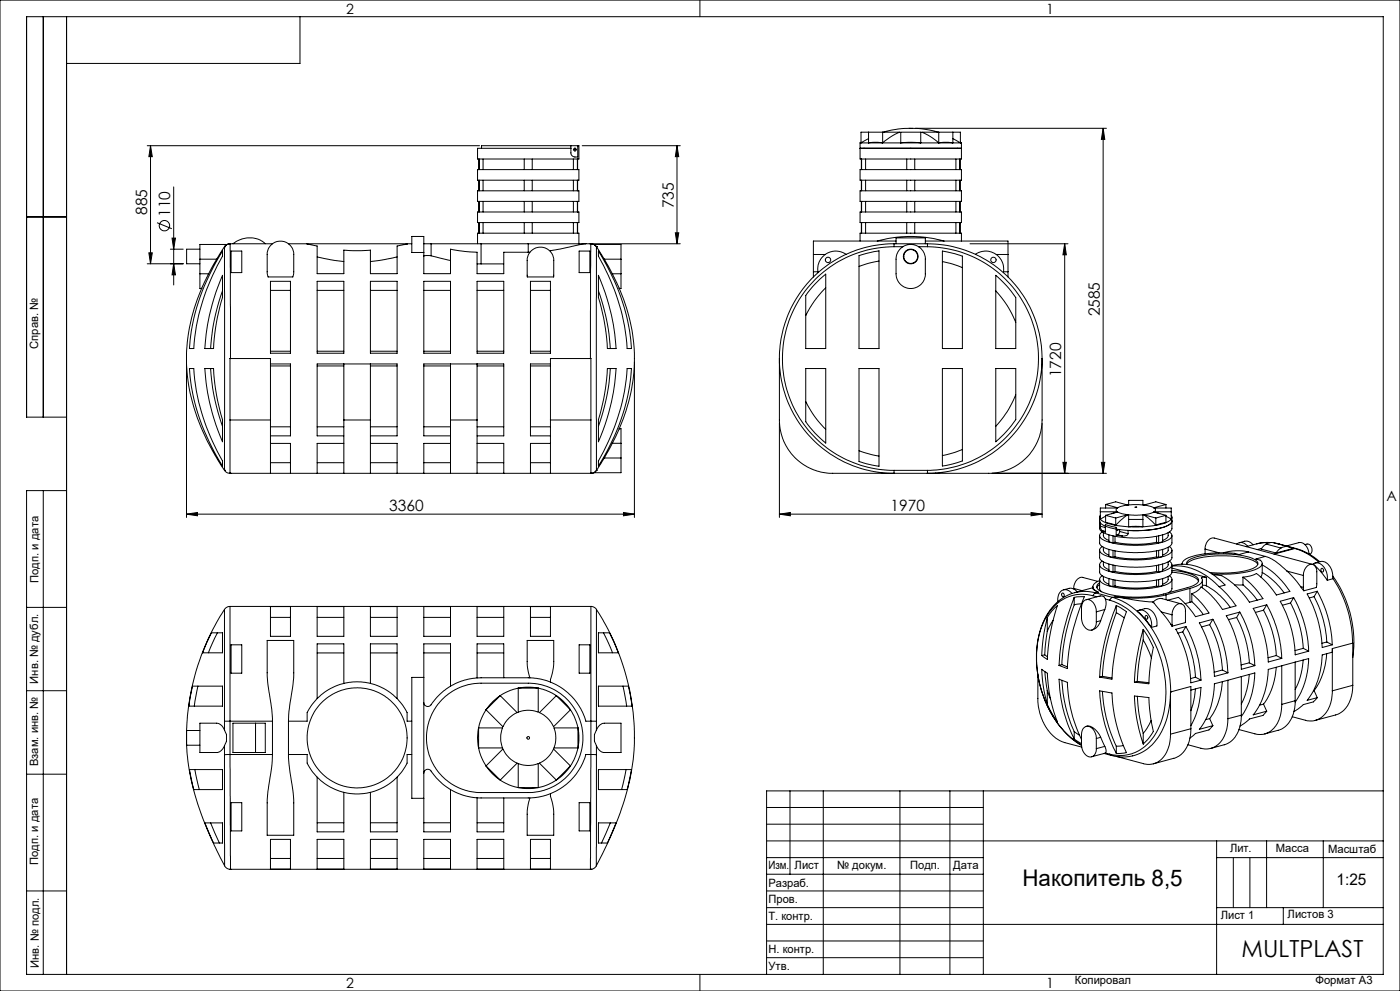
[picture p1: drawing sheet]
<svg xmlns="http://www.w3.org/2000/svg" width="420mm" height="297mm" viewBox="0 0 420 297" stroke-linecap="round" stroke-linejoin="round" font-family="sans-serif">
<defs><g id="words">
<text font-size="7.1" x="372.5" y="286.7">MULTPLAST</text>
<text font-size="6.9" x="306.7" y="265.6">Накопитель 8,5</text>
<text font-size="4.8" x="401" y="265.3">1:25</text>
<g font-size="4.7">
<text x="44.2" y="64.4" transform="rotate(-90 44.2 64.4)">885</text>
<text x="51.1" y="65.1" transform="rotate(-90 51.1 65.1)">110</text>
<text x="202.1" y="62.4" transform="rotate(-90 202.1 62.4)">735</text>
<text x="329.9" y="94.8" transform="rotate(-90 329.9 94.8)">2585</text>
<text x="318.4" y="113.1" transform="rotate(-90 318.4 113.1)">1720</text>
<text x="116.8" y="153.1">3360</text>
<text x="267.2" y="153.1">1970</text>
</g>
<g font-size="4.2">
<text x="103.8" y="4.2">2</text>
<text x="313.8" y="4.2">1</text>
<text x="415.9" y="150.2">A</text>
<text x="103.8" y="296.2">2</text>
<text x="313.8" y="296.2">1</text>
</g>
<g font-size="3.4">
<text x="11.5" y="104.5" transform="rotate(-90 11.5 104.5)">Справ. №</text>
<text x="11.6" y="174.7" transform="rotate(-90 11.6 174.7)">Подп. и дата</text>
<text x="11.4" y="204.9" transform="rotate(-90 11.4 204.9)">Инв. № дубл.</text>
<text x="11.4" y="229.6" transform="rotate(-90 11.4 229.6)">Взам. инв. №</text>
<text x="369" y="255.5">Лит.</text>
<text x="382.8" y="255.5">Масса</text>
<text x="398.4" y="255.6">Масштаб</text>
<text x="11.4" y="259.2" transform="rotate(-90 11.4 259.2)">Подп. и дата</text>
<text x="230.5" y="260.5">Изм.</text>
<text x="238.4" y="260.4">Лист</text>
<text x="251.1" y="260.4">№ докум.</text>
<text x="273" y="260.4">Подп.</text>
<text x="286" y="260.4">Дата</text>
<text x="230.5" y="265.7">Разраб.</text>
<text x="230.5" y="275.7">Т. контр.</text>
<text x="230.6" y="270.7">Пров.</text>
<text x="366.2" y="275.3">Лист 1</text>
<text x="386.3" y="275.2">Листов 3</text>
<text x="230.6" y="285.7">Н. контр.</text>
<text x="11.6" y="290" transform="rotate(-90 11.6 290)">Инв. № подл.</text>
<text x="230.6" y="290.7">Утв.</text>
<text x="322.5" y="295">Копировал</text>
<text x="394.6" y="295">Формат А3</text>
</g>
</g></defs>
<g fill="none" stroke="#000" stroke-width=".3">
<path d="M0 0h420v297h-420zM13 5v120M20 5v287M90 5v14h-70M210 0v5M260.6 39.6v3.2M264.8 39.6v3.2M264.9 39.6a30 30 0 0 1 16.6 0M274.6 38.4h57.3M281.6 39.6v3.2M285.9 39.6v3.2M330.9 38.4v103.4"/>
<path d="M330.9 38.4l.5 3.4h-1zM44.2 43.7h99.7M45.2 43.7l.5 3.3h-1zM45.2 43.7v35.4M52.1 56v29.4M143.3 50.8h30.4v3.2h-30.4zM143.3 57.2h30.4v3.2h-30.4zM143.7 47.7v3.1M143.7 54v3.2M144.9 47.7v3.1M144.9 54v3.2M157.3 47.7v3.1"/>
<path d="M157.3 54v3.2M159.7 47.7v3.1M159.7 54v3.2M171.3 43.7v2.1a1.53 1.53 0 0 0 2 1.3v-3.4M171.3 43.7h-26.8v.7M171.3 43.7h2M172 47.7v3.1M172 54v3.2M172.4 44.8h.2M172.5 44.7v.2M173.2 47.7v3.1M173.2 54v3.2"/>
<path d="M173.3 43.7h.4v4h-30.4v-3.3h28M174.7 43.7h29.4M203.1 43.7v29.4M203.1 43.7l.5 3.3h-1zM258 50.8h30.4v3.2h-30.4zM258 44.4h30.4M258 42.8v4.9h30.4v-4.9M258 57.2h30.4v3.2h-30.4zM258 42.8h.3M258.3 42.6l-.3 .2M258.3 42.8h2.3M258.3 42.8v-3.2h11.6a18.7 18.7 0 0 0-5.1 3.2"/>
<path d="M258.4 47.7v3.1M258.4 54v3.2M258.5 47.7v3.1M258.5 54v3.2M259.2 44.4h.1M259.7 47.7v3.1M259.7 54v3.2M260.6 42.8h4.2M260.6 41.6l-2.3 1.2M260.6 42.8l1.4-.2 2.8 .2M264.8 42.8h5.4M270.2 42.8h6"/>
<path d="M270.2 42.8l2.6-.2 3.4 .2M270.2 42.8v-3.2h6v3.2M272 47.7v3.1M272 54v3.2M274.4 47.7v3.1M274.4 54v3.2M276.2 42.8h5.4M281.6 42.8h4.3M281.6 42.8a17.4 17.4 0 0 0-5.1-3.2h11.6v3.2M281.6 42.8l1.4-.2 2.9 .2M285.9 42.8h2.2M285.9 41.6l2.2 1.2"/>
<path d="M286.8 47.7v3.1M286.8 54v3.2M287.2 44.4h.1M288 47.7v3.1M288 54v3.2M288.1 42.6l.3 .2M288.1 42.8h.3M8 65h12M44.2 79.1h10.8M44.7 75.8h1l-.5 3.3zM47.1 66.7l4.4 1.8M51.1 74.7h3.9"/>
<path d="M51.6 71.4h1l-.5 3.3zM52.1 79.1l.5 3.3h-1zM60 74.7h-4v4.4h4M60 77.7h5M60 77.7v4.4M65 77.7l-2.4 4.4M66.7 75.2v1.6a63.6 63.6 0 0 0-8.6 27.7h-1.3a62.1 62.1 0 0 1 9.9-29.3zM67.3 73.9v67.1M67.3 73.9h.1M67.3 73.9l-2.3 3.8M67.9 73.4l-7.9-.1v4.4M69 73.1l-1 .2-.7 .6"/>
<path d="M69 73.1h12.7M69 73.1a2 2 0 0 0-1.7 .8M69 73.1l.1 34.4M69.3 75.2h3.2v6.5h-3.2zM69.9 73.1a7.5 7.5 0 0 1 9.7 0M81.4 73.3a4 4 0 0 1 4.3-.7 4 4 0 0 1 2.4 3.7v5.6l-.3 1.1h-7.4l-.2-1.1v-6.1l.5-1.6zM86.5 73.1h5.6M92.1 73.1l3 .6v8.3h8.1v-7l2.7 .1 5.2-.1v7h8v-8.3l3-.6M92.1 73.1h30M95.1 77l8.1 1.4M119.1 77l-8 1.4M122.1 73.1h1.4"/>
<path d="M123.5 70.9h3.6v4.8h-3.6zM127.1 73.1h2.2M129.3 76.7l5.8 1.4M129.3 76.7l-2.2 .1M129.3 73.1h15M129.3 73.1v3.6M143.1 79.1h1.2M143.3 73.1v-3.2h30.4v3.2M143.3 63.5h30.4v3.2h-30.4zM143.7 60.4v3.1M143.7 66.7v3.2M144.3 73.1h14.2"/>
<path d="M144.3 79.1h6.8M144.3 73.1v6M144.9 60.4v3.1M144.9 66.7v3.2M157.3 60.4v3.1M157.3 66.7v3.2M158.5 73.1h17.3M158.5 73.1v2.5M159 75.6h-7.9v6.4h-8v-6.4l-3.8-.3-4.2-.6v7.3h-8v-6.3M159.4 75.1a4 4 0 0 1 4.3-.7 4 4 0 0 1 2.4 3.7v4.9h-7.9v-5.4l.5-1.6zM159.7 60.4v3.1M159.7 66.7v3.2"/>
<path d="M172 60.4v3.1M172 66.7v3.2M173.2 60.4v3.1M173.2 66.7v3.2M173.7 75.2h3.3v6.5h-3.3zM175.8 73.1l-10.7 2v.3M175.8 73.1h28.3M177.3 73.1a2.05 2.05 0 0 1 1.6 .8M177.3 73.1l1 .2 .6 .6M177.3 73.1l-.2 34.4M178.3 73.4l8-.1v4.4M178.9 73.9v67.1"/>
<path d="M178.9 73.9l2.4 3.8M178.9 73.9h.1M179.5 75.2a62.1 62.1 0 0 1 9.9 29.3h-1.3a63.6 63.6 0 0 0-8.6-27.7zM181.3 77.7l2.4 4.4M181.3 77.7h5M186.3 77.7v4.4M202.6 69.8h1l-.5 3.3zM244 76.3v5.2M244 76.3h3.6M253.8 76.2a5.4 5.4 0 0 0-6-.1 5.4 5.4 0 0 0-2.4 5.6M257.7 76.6l6-1.4v29.3h-6zM258 72.2v-2.3h30.4v2.3"/>
<path d="M258 63.5h30.4v3.2h-30.4zM258.4 60.4v3.1M258.4 66.7v3.2M258.5 60.4v3.1M258.5 66.7v3.2M259.7 60.4v3.1M259.7 66.7v3.2M263.2 72.2a37.3 37.3 0 0 1 20 0M263.7 78.2l-3 .7-3 1M268.2 73.9a33.5 33.5 0 0 0-33.5 33.6 33.5 33.5 0 0 0 33.5 33.5M268.2 73.1a34.4 34.4 0 0 0-34.4 34.4M268.2 73.1v.8"/>
<path d="M268.2 73.1h10M268.2 73.9h2.7M268.8 73.1v-1.8h8.8v1.8M268.8 72.2h-24.8v4.1M270 74.7a4.4 4.4 0 0 1 4.8-1.1 4.4 4.4 0 0 1 2.8 4.1v4.4a4.4 4.4 0 0 1-4.4 4.4 4.4 4.4 0 0 1-4.4-4.4l.1-5.4zM272 60.4v3.1M272 66.7v3.2M274.4 60.4v3.1M274.4 66.7v3.2M275.6 73.9h2.6M277.6 72.2h24.8v4.1M278.2 73.1a34.4 34.4 0 0 1 34.4 34.4"/>
<path d="M278.2 73.1v.8M278.2 73.9a33.5 33.5 0 0 1 33.3 33.6 33.5 33.5 0 0 1-33.3 33.5M282.7 78.4l3.1 .7 2.9 1.1M282.7 75.2l6 1.6v27.7h-6zM286.8 60.4v3.1M286.8 66.7v3.2M288 60.4v3.1M288 66.7v3.2M291 73.1h29.4M292.6 76.2a5.4 5.4 0 0 1 6.1-.1 5.4 5.4 0 0 1 2.3 5.6M298.9 76.3h3.5M302.4 76.3v5.2"/>
<path d="M319.4 73.1v68.7M319.4 73.1l.5 3.3h-1zM60 82.1v4.4h.5l2.1-4.4M60 82.1h2.6M60.5 86.4a51.4 51.4 0 0 0 1.4 45.1l2.7 5 2.7 4.5M66.7 82.5v2.3a20.9 20.9 0 0 1-1.2 8.9l-1 6.1-.4 4.7h-2.6a63.2 63.2 0 0 1 5.2-22zM66.7 87.2a61.2 61.2 0 0 0-3.5 17.3M81.1 84.3h6v21.6h-6zM81.1 87h6M95.1 84.3h8.1v21.6h-8.1zM95.1 87h8.1M111.1 84.3h8v21.6h-8z"/>
<path d="M111.1 87h8M127.1 84.3h8v21.6h-8zM127.1 87h8M143.1 84.3h8v21.6h-8zM143.1 87h8M159.1 84.3h6v21.6h-6zM159.1 87h6M179.5 82.5a63.2 63.2 0 0 1 5.3 22h-2.6a61.7 61.7 0 0 0-2.7-15.3zM179.5 87.2a61.2 61.2 0 0 1 3.6 17.3M183.7 82.1l2.1 4.4h.5v-4.4M183.7 82.1h2.6M185.7 86.4a50.7 50.7 0 0 1 0 42.1"/>
<path d="M244 81.5v1.5M244 81.5h1.4M244.5 85.1l3.2-2.9v22.3h-6v-16zM247.7 86.3a30.2 30.2 0 0 0-6 8.3M298.7 82.5a32.2 32.2 0 0 1 6 6.7v15.3h-6zM298.7 87.2l.6 .6a29.2 29.2 0 0 1 5.4 8.8M301.1 81.5h1.3M302.4 81.5v1.5M56 108.5v46.6M56.8 110.5h1.3a63.6 63.6 0 0 0 8.6 27.6v1.6a61.8 61.8 0 0 1-9.9-29.2zM61.5 110.5h2.6a61.6 61.6 0 0 0 2.6 15.3v6.6a63.2 63.2 0 0 1-5.2-21.9zM63.2 110.5a61.1 61.1 0 0 0 3.5 17.3"/>
<path d="M81.1 109.1h6v21.5h-6M81.1 109.7h6M81.1 105.3h6M95.1 109.7h8.1M95.1 105.3h8.1M103.2 109.1v16.8M111.1 109.7h8M111.1 105.3h8M111.1 109.1v16.8M127.1 109.7h8M127.1 105.3h8M135.1 109.1v16.8"/>
<path d="M143.1 109.7h8M143.1 105.3h8M143.1 109.1v16.8M159.1 109.7h6M159.1 105.3h6M165.1 109.1h-6v21.5h6M182.2 110.5h2.6a63.2 63.2 0 0 1-5.3 21.9v-2.3a20.9 20.9 0 0 1 1.2-8.9l.9-4.6zM183.1 110.5a61.1 61.1 0 0 1-3.6 17.3M188.1 110.5h1.3a61.8 61.8 0 0 1-9.9 29.2v-1.6a63.6 63.6 0 0 0 8.6-27.6zM190.3 108.5v46.6M233.8 107.5a34.4 34.4 0 0 0 34.4 34.3M233.8 107.5v18.4a16 16 0 0 0 16 15.9h18.4"/>
<path d="M241.7 110.5h6v22.3a31 31 0 0 1-6-6.4zM257.7 110.5h6v29.2l-6-1.4zM282.7 110.5h6v27.6l-2.9 1-3.1 .6zM298.7 110.5h6v15.3a33.3 33.3 0 0 1-6 6.6zM304.7 118.3l-.4 .9a28.7 28.7 0 0 1-5.6 8.6M312.6 107.5a34.3 34.3 0 0 1-34.4 34.3M312.6 107.5h.1M312.6 107.5v18.4a16 16 0 0 1-16 15.9h-18.4M20 125h-12v-120h407v287h-407v-145h12M69 125.9v15.9M69 125.9v-18.4h12.1v18.4M69 125.9h12.1"/>
<path d="M81.1 125.9v15.9M81.1 132.9h6v8.9M81.1 127.9h6M81.1 138.7h6M95.1 127.9h8.1M95.1 138.7h8.1M103.2 132.9h-8.1v8.9M103.2 130.6h-8.1v-21.5h24v21.5h-8M103.2 125.9v15.9M103.2 125.9h7.9M111.1 132.9h8v8.9M111.1 125.9v15.9"/>
<path d="M111.1 127.9h8M111.1 138.7h8M127.1 127.9h8M127.1 138.7h8M135.1 132.9h-8v8.9M135.1 130.6h-8v-21.5h24v21.5h-8M135.1 125.9v15.9M135.1 125.9h8M143.1 132.9h8v8.9M143.1 125.9v15.9M143.1 127.9h8M143.1 138.7h8"/>
<path d="M159.1 127.9h6M159.1 138.7h6M165.1 125.9v15.9M165.1 132.9h-6v8.9M165.1 125.9v-18.4h12.2v18.4M165.1 125.9h12.2M177.3 125.9v15.9M181.3 137.3l-2.4 3.7M181.3 137.3h5M183.7 132.9l-2.4 4.4M183.7 132.9l2.1-4.4h.5v4.4M183.7 132.9h2.6"/>
<path d="M186.3 137.3v4.4h-8.1l.1-.1M186.3 132.9v4.4M233.8 126.9v28.2M241.7 120.3a28.7 28.7 0 0 0 6 8.4M257.7 135.1l3.7 1.1 2.3 .5M288.7 134.7l-2.2 .9-3.8 .9M312.6 126.9v28.2M318.9 138.6h1l-.5 3.2zM330.4 138.6h1l-.5 3.2zM13 147v145M56 154.1l3.2-.5v1zM56 154.1h134.3"/>
<path d="M67.3 141l.8 .7 .9 .1M67.3 141h.1M69 141.8h108.3M69 141.8h.1M177.3 141.8h.1M178.9 141a1.8 1.8 0 0 1-1.6 .8M178.9 141h.1M178.9 141l-.7 .7-.9 .1M187 153.6l3.3 .5-3.3 .5zM233.8 154.1l3.3-.5v1zM233.8 154.1h78.8M268.2 141h10"/>
<path d="M268.2 141v.8M268.2 141.8h10M278.2 141v.8M297.6 141.8h34.3M309.3 153.6l3.3 .5-3.3 .5zM329.9 155v3.3a3.2 3.2 0 0 0 2.8 2l4.7 .8 5.2 .1 4.2-.4 3.4-1a1.93 1.93 0 0 0 1.4-1.5v-3.3M330.1 155.6l1.6 1M330.1 154.4l-.2 .5 .2 .7M330.1 153.4h5.1M330.1 156.8l-.2-.7a3.8 3.8 0 0 0 3.3 2.1l4.5 .7 4.9 .1 4.2-.5 3.4-1a1.9 1.9 0 0 0 1.4-1.4 3.5 3.5 0 0 1-3.2 2.1l-4.8 .8h-5.2M330.1 157.7l.2 .8 .4 .5M330.1 156.8v.9"/>
<path d="M330.1 156.8h.1M330.1 157.7l1.5 .4M330.7 159l.9 .5v-2.3l3.3 .8v2.4M330.7 159.4a1.25 1.25 0 0 0-.8 1.4 1.25 1.25 0 0 0 1.1 1l1.7 .7 2.6 .6 4.6 .3 5.8-.3 4.1-1a1.8 1.8 0 0 0 1.7-1.9l-.7-.8M330.7 159l.9 .3M331 159.6v.9a2.14 2.14 0 0 0 1.7 1.5M331.7 154.7l-1.6 .9M331.7 156.6l3 .8M331.7 151.2l3.6 1M331.7 151.2l3-.8 3.6 1M331.7 154.4l3 .9M331.7 151.2v1.1"/>
<path d="M331.7 154.4v2.2M334.7 157.4l3.9 .5M334.7 155.3v2.1M335.1 158.6l.1 .4 .3-.3M335.2 153.4l-1.7 .5M335.2 153.4a.59 .59 0 0 1-.4-.6 .59 .59 0 0 1 .4-.5h-5.1v3.3M335.3 152.2l-.4 .1M335.5 158.7h.1M335.9 159.3l-.2 .7-.4 .3M335.9 159.3l2.5 .6M335.9 158.7v.6M338.3 159h.1"/>
<path d="M338.3 151.4h4.8M338.3 154.3l-1.9 1.4-1.7 1.7M338.3 154.3l-1.8-.4-1.2-.4-3.6 .9M338.3 151.4l-1.9 .3-1.1 .5M338.3 154.3l-3.6 1M338.4 159.9l-.4 .6-1.3 .1M338.4 159v.9M338.6 157.9v-3.6h4.3v3.6M338.6 157.9h4.3M338.6 155.7h4.3M338.6 151.3v-1.3h4.3v1.3M340.5 152h.5z"/>
<path d="M343.1 151.4l2 .3 1 .5M343.1 154.3l1.8-.4 1.2-.4 3.7 .9M343.1 154.3l1.4 .9 2.2 2.2M343.1 154.3l3.6 1M346.1 152.2l.5 .1M346.3 153.4a.6 .6 0 0 0 .3-.6 .6 .6 0 0 0-.3-.5h5.1v3.3M346.3 153.4l1.6 .5M346.3 153.4h5.1M346.7 157.4l-3.8 .5M346.7 155.3v2.1M349.8 154.7l1.6 .9M349.8 156.6l-3.1 .8"/>
<path d="M349.8 154.4l-3.1 .9M349.8 151.2v1.1M349.8 154.4v2.2M349.8 151.2l-3.7 1M349.8 151.2l-3.1-.8-3.6 1M350.4 159.6v.9a1.97 1.97 0 0 1-1.6 1.5M351.4 155.6l-1.6 1M351.4 154.4l.2 .5-.2 .7M318.6 177.9a.49 .49 0 0 1 .7 .3 .49 .49 0 0 1-.6 .6l-.2-.4zM319.1 176.8l1.6-.4a2.57 2.57 0 0 1 2.5 1M321.6 177.9a2.26 2.26 0 0 0-2.7-1.1 2.26 2.26 0 0 0-1.5 2.4v1.1M322.1 176.4v.1"/>
<path d="M322.1 176.4l2.5 .6M322.3 179l3-.1a60.8 60.8 0 0 0-5.1 21.5l-2.5-1M322.3 179a62 62 0 0 0-4.6 20.4M322.3 179v2.3M322.4 177.6a15.5 15.5 0 0 0-10.3 11.3 32.6 32.6 0 0 0 9.8 32.7l2.6 1.8M322.4 177.6l.5-.1a11.8 11.8 0 0 1 5.8 .2M327.9 175.8l.1 .8 1.5 .9M327.9 178.5a12.1 12.1 0 0 0-14.4 7 30.3 30.3 0 0 0 0 24.5 26.6 26.6 0 0 0 10.9 13.3M327.9 176.1l-5.5 1.5M327.9 178.5l1.2 .4M328.7 177.7l5.1 1.3M328.7 177.7l-.8 .8"/>
<path d="M329.3 174.2l-4.4-1.1a2.87 2.87 0 0 0-2.8 3.3M329.5 177.5l-.8 .2M329.9 160.5v2.2a3.2 3.2 0 0 0 2.8 2l4.7 .8 3.9 .1 5.5-.5 3-.8a2.07 2.07 0 0 0 1.8-1.6v-2.2M329.9 174l-.4 .2a1.73 1.73 0 0 0-1.5 2.1l.5 .6 1 .6M329.9 164.9v2.2a3.5 3.5 0 0 0 3.1 2l4.4 .8 5.2 .1 4.7-.6 2.5-.7a2.07 2.07 0 0 0 1.8-1.6v-2.2M329.9 169.3v2.1a3.5 3.5 0 0 0 3.1 2.1l4.4 .7 3.9 .2 4.4-.3 4.1-1.1a2.07 2.07 0 0 0 1.8-1.6M329.9 175.2l-.8 .9M329.9 173.6v2.9l.6 .9M330.7 163.8a1.25 1.25 0 0 0-.8 1.3 1.25 1.25 0 0 0 1.1 1.1l1.7 .7 2.6 .5 5 .4 5.4-.3 4.1-1a1.8 1.8 0 0 0 1.7-1.9l-.7-.8M330.7 168.2a1.25 1.25 0 0 0-.8 1.3 1.25 1.25 0 0 0 1.1 1.1l1.7 .6 2 .5 5.6 .5 5.4-.3 4.1-1.1a1.8 1.8 0 0 0 1.7-1.9l-.7-.7M330.7 172.5a1.25 1.25 0 0 0-.8 1.4 1.25 1.25 0 0 0 1.1 1l1.7 .7 2 .5 5.6 .5 5.4-.4 4.1-1a1.8 1.8 0 0 0 1.7-1.9l-.7-.8M331 164v.9a2.14 2.14 0 0 0 1.7 1.4"/>
<path d="M331 168.4v.9a2.14 2.14 0 0 0 1.7 1.4M331 172.8v.8a2.14 2.14 0 0 0 1.7 1.5M331.6 179.5l.2 1.7-.4 1.5M331.6 179.5l1.3 .4M331.6 179.5l-.5-.7-.9-.2-4.3 1.1M332.7 160.3v2l1.2 .4M332.7 164.7v2l1.2 .3M332.7 169v2.1l1.2 .3M332.7 173.4v2.1l1.2 .3M332.9 179.9a23.2 23.2 0 0 1 13.7 13.3 31 31 0 0 1 .9 25.2 12.4 12.4 0 0 1-14.6 7.6M333.8 179l-.9 .9M333.8 179a23.8 23.8 0 0 1 14.2 13.8 36.1 36.1 0 0 1 3.2 14.6"/>
<path d="M333.9 160.6v2.1M333.9 165v2M333.9 169.3v2.1M333.9 173.7v2.1M334.5 162.5l5.1 .6 4.1-.1 3.3-.5M334.5 166.9l5.1 .6 4.1-.1 3.3-.5M334.5 171.3l5.1 .6 4.1-.1 3.3-.5M334.5 175.6l5.1 .6 4.1-.1 3.3-.5M334.5 162.5l-.6 .2M334.5 160.7v1.8M334.5 165.1v1.8M334.5 169.5v1.8"/>
<path d="M334.5 173.8v1.8M334.5 166.9l-.6 .1M334.5 171.3l-.6 .1M334.5 175.6l-.6 .2M334.5 178.9l7.3 1.2 4 .3 2.6 3M334.5 178.9l-.7 .1M334.9 160.4l1.8 .2M335.3 160.3l1.4 .3M335.3 160.3l-.4 .1M347 162.5l.6 .2M347 160.7v1.8M347 165.1v1.8"/>
<path d="M347 169.5v1.8M347 173.8v1.8M347 166.9l.6 .1M347 171.3l.6 .1M347 175.6l.6 .2M347.6 160.6v2.1M347.6 165v2M347.6 169.3v2.1M347.6 173.7v2.1M348.8 160.3v2l-1.2 .4M348.8 164.7v2l-1.2 .3M348.8 169v2.1l-1.2 .3"/>
<path d="M348.8 173.4v2.1l-1.2 .3M349.8 178.3l-2.8 .6-4.5 .3-2.8 .1-5.2-.4M349.8 178.3v1.4M350.4 164v.9a1.97 1.97 0 0 1-1.6 1.4M350.4 168.4v.9a1.97 1.97 0 0 1-1.6 1.4M350.4 172.8v.8a1.97 1.97 0 0 1-1.6 1.5M351.6 171l3.4 .4 3.1 1a1.5 1.5 0 0 1 1.3 2.2l-1.5 1-1.7 .5-7.7 2.1-4.1 .6-4.8 .2-3.3-.3-3.2-.5-2.4-.8a1.72 1.72 0 0 1-1.6-2l.8-.7M351.6 171.5l3.1 .4 2.9 .8a3.2 3.2 0 0 1 2 1.5M351.6 173.6v3l-1.1 1.1M351.6 169.7a17.3 17.3 0 0 1 14.1 6.1M351.6 169.5a15.7 15.7 0 0 1 14.6 4.6l1.3 1.2-1.8 .5M351.6 169.3v2.1"/>
<path d="M351.6 170.2l10.3 2.8M354.6 169l-.1 .1M357 176.4l-7.2 1.9M357 176.4v4.1M357.5 177.9a26.6 26.6 0 0 1 5.2 5.8l-4 1.1a26.8 26.8 0 0 0-5.2-5.8l-3.2 .9M357.5 177.9v2.4M360.7 175.4l1.2 .2M360.7 173.9v2.3M361.5 164.6v-.4a2.83 2.83 0 0 1 2.8-2.9l29.5 7.9M361.5 164.6v1.4M361.5 164.6l4.2 1.1M361.9 173h-.6a.45 .45 0 0 0-.6 0 .45 .45 0 0 0 0 .6 2.29 2.29 0 0 1-2.1 2.2l-1.6 .6"/>
<path d="M361.9 175.6a21.1 21.1 0 0 1 7.2 6.4M361.9 173v2.6M363.8 172.2a9.2 9.2 0 0 1 6.5 3l2.6 2.6 1.9 2.7 4.1-1.1a25.6 25.6 0 0 0-6-6.4M365.7 175.8a27.6 27.6 0 0 1 5.1 5.8l-4.1 1.1a25.8 25.8 0 0 0-6.4-6.8l-.9 1-1.9 1M370.3 175.3h2.6M371 163.1a2.26 2.26 0 0 1 3.3 .6M371.8 162.7l1.6-.5a2.53 2.53 0 0 1 2.5 1.1M372.9 175.3l2.4 2.3 1.9 2.3M372.9 173v2.3M374.5 165.4l-3.7-.3-3.8 .6M374.5 165.4l-2.8 .8-2.6-.5-5.6 .1-4.5 .6-2.7 .9a1.95 1.95 0 0 0-1.6 1.8l-.1-.2M374.5 165.4l5.1 1.4"/>
<path d="M377 163l-3.1 .8M377.3 169.2v-.1a8.6 8.6 0 0 0-5.9-2.2l-3.4-.3h-3.6l-3.3 .4-3.3 .8a2.78 2.78 0 0 0-1.8 1.4 1.56 1.56 0 0 1 1.4-1.8l3.4-.9 4.9-.5 5.5 .3 4.6 1.1a1.65 1.65 0 0 1 1.5 1.9l-.7 .7-1.1 .5-3.7 .9-4.7 .4-4.2-.2M378.5 164.4l-1.3 .3M378.7 169.3a24.5 24.5 0 0 1 8.3 7.9l-4.1 1.1a25.6 25.6 0 0 0-6-6.4l-2 .7-2 .4M378.7 168.9v2.7l-.5 1.3M378.7 171.6a22 22 0 0 1 6.6 6.1M379.6 166.8a15.8 15.8 0 0 1 6.5 4.4M379.6 166.8l-2.8 .7 1.3 .4a1.3 1.3 0 0 1 .5 1.3 1.3 1.3 0 0 1-1.1 1l-2.6 1-3.1 .6-3.7 .3-4.5-.1M379.8 163.1l-1.4 1.5 4.4 1.1M379.8 163.1l1.9-.5 4.9 1.3M379.8 163.1l4.5 1.1M381 162.6l-2.3 .1-1.7 .3"/>
<path d="M381.2 162.6h-1.8l-2.4 .4M382.4 162.7l1.4 .4M383.5 163l.3 .1M383.8 163.1l5 1.3M384.3 164.2a2.96 2.96 0 0 1 3.4 .2l-4.9 1.3M384.3 164.2l-1.5 1.5M385.9 163.6l3.8-1a3.1 3.1 0 0 1 3 3.4M386.1 163.7l.7 .2M386.1 171.2l2.3 2.3 1.8 2.3M386.1 171.2l4.9 1.3M387 164l1.4 .4M388.1 179.1l-4 1.1a35.9 35.9 0 0 1 4.4 16l4.1-1"/>
<path d="M388.1 179.1l.4 .8a35.1 35.1 0 0 1 4.1 15.3M388.1 179.1l-1 1.6M388.4 164.4a17.5 17.5 0 0 1 7.2 4M388.4 164.4h.4M388.4 164.4l-6.2 1.7M388.8 164.4a18.7 18.7 0 0 1 7.2 3.9M390.2 175.8l1 1.3M390.2 175.8l.8 .2M391 172.5v-.3a2.75 2.75 0 0 1 2.9-3 2.28 2.28 0 0 1 1.1 2.2l-.1 4.7-3.7 1M391 176l.2 1.1M391 172.5v3.5M391.5 163.2l.6-.1a1.69 1.69 0 0 1 1.4 1.2 1.69 1.69 0 0 1-.6 1.8"/>
<path d="M393.9 169a2.67 2.67 0 0 1 3.8 1.8 5 5 0 0 1 .5 3.1l-2-2.6zM394.2 178.8l.2 .4a32.2 32.2 0 0 1 3.6 13.2M394.2 178.8l-1.4 .4M394.5 168.7l1.6-.4a3.8 3.8 0 0 1 3.7 4.2v1l-1.6 .4M395.2 177.2l.2 .4a35.9 35.9 0 0 1 4.3 15.6M395.2 177.2l-3.1 .8 .5 .9a36.5 36.5 0 0 1 4.1 15.2l3-.9M395.2 177.2l-1 1.6M396.4 170.4a.48 .48 0 0 1 .6 .4 .48 .48 0 0 1-.5 .5l-.2-.3zM399.8 173.3a35.3 35.3 0 0 1 6 19.5M399.8 172.6l.2 .3a34.2 34.2 0 0 1 5.8 24.2M8 182h12M63.4 189.6h3.3v6h-5.9z"/>
<path d="M65.2 189.6l-2.7 6M67.3 182.7l-3.8 6.7a70.4 70.4 0 0 0-7.5 33.8M67.3 182.7v33.4M69 181.7l-1.2 .4-.5 .6M69 181.7v34.4M69 181.7h108.3M69.3 193.2h3.2v8.6h-3.2zM81.1 181.8h6v8.9h-6zM81.1 185h6M95.1 181.8h8.1v8.9h-8.1zM95.1 195.7h8.1M95.1 185h8.1"/>
<path d="M111.1 181.8h8v8.9h-8zM111.1 195.7h8M111.1 185h8M127.1 181.8h8v8.9h-8zM127.1 195.7h8M127.1 185h8M143.1 181.8h8v8.9h-8zM143.1 195.7h8M143.1 185h8M159.1 181.8h6v8.9h-6zM159.1 185h6M173.7 193.2h3.3v8.6h-3.3z"/>
<path d="M177.3 181.7l.9 .3 .7 .7M177.3 181.7v34.4M178.9 182.7a67.7 67.7 0 0 1 5.1 66.2l-5.1 10.6M178.9 182.7v33.4M179.5 189.6h3.3l2.7 6h-6zM181 189.6l2.8 6M313.4 196.2l.9 .6M313.4 196.2l-.9 .3M314.2 185.1l1.4-2 1.6-1.6-2 7.8-.7 4.8-.3 3.6-1.7-1.2M314.2 185.1l-1.3 6.6-.4 4.8M314.2 189.2l-.8 7M314.2 185.1v4.1"/>
<path d="M315.9 185.9l-1.7 3.3M318.6 199.2l1.6 .6M318.6 199.2l-.9 .2M322.3 181.3a57.7 57.7 0 0 0-3.7 17.9M324.4 180.9l-2.1 .4M328.9 183.4a3.1 3.1 0 0 0-3-3.7 2.31 2.31 0 0 0-1.5 2.5v3.2a3.1 3.1 0 0 0 3.2 3.4 2.44 2.44 0 0 0 1.3-2.4M328.9 183.4v3M330.2 186a3.8 3.8 0 0 1-2.7 2.8M330.2 186l-1.3 .4M331.4 182.7l-1.2 3.3M331.4 182.7l-2.5 .7M334.9 181.5a64.3 64.3 0 0 0-5 21.4"/>
<path d="M334.9 181.5l3 1.8a66.2 66.2 0 0 0-4.3 20.2l-3.7-.6M334.9 183.6a61.8 61.8 0 0 0-4.2 19.1M334.9 183.6l2.4 1.6M334.9 181.5v2.1M341.2 183.1a2.87 2.87 0 0 1 3.9 2.2l.4 1.4-.1 1.3-1.7-2.3zM341.8 182.9l1.6-.5a3.8 3.8 0 0 1 3.7 4.3v.9l-1.7 .4M343 188.6l-2 8.8-.7 7.1M343 188.6l1.6 2.6 1.4 2.8-.8 4.6-.5 6.3-4.4-.4M343 191.8l-1.3 6.3-.5 6.1M343 191.8l1.2 2.3 1.2 3.1M343 188.6v3.2M343.7 184.5a.5 .5 0 0 1 .6 .4 .5 .5 0 0 1-.5 .6l-.3-.5z"/>
<path d="M345.9 180.5l1.1-.8 1.2-.4 6.2 1.7M348.4 183.4l2.9 3.8M348.4 183.4l3.2 .9M351.3 187.2l.3 .5M351.3 187.2l.3 .1M351.6 187.3v.4M351.6 184.3l.1-.7a2.41 2.41 0 0 1 3.1-2.5 2.56 2.56 0 0 1 .8 2.1v3.4l-4 1.1M351.6 184.3v3M354.8 189.4l.2 .4a32.7 32.7 0 0 1 3.6 13.1M354.8 189.4l-1.4 .4M355.8 187.8l-3.1 .8a35.3 35.3 0 0 1 4.6 16l3-.8M355.8 187.8a35.3 35.3 0 0 1 4.5 16"/>
<path d="M355.8 187.8l-1 1.6M357 180.5l-1.5 .4M357.5 180.3l-.5 .2M357.5 180.3l2.2 2.2 1.3 1.7M362.9 187.2l.2 .4a32.2 32.2 0 0 1 3.6 13.2M362.9 187.2l-2.4 .7M363.9 185.6l-4.1 1.1a35.3 35.3 0 0 1 4.5 16l4.1-1.1M363.9 185.6l1.5 3.1a36.5 36.5 0 0 1 3 12.9M363.9 185.6l-1 1.6M371 185.1a31.1 31.1 0 0 1 3.8 13.5M371 185.1l-2.5 .6M371.9 183.4l-4 1.1a35.3 35.3 0 0 1 4.5 16.1l4-1.1"/>
<path d="M371.9 183.4a35.3 35.3 0 0 1 4.5 16.1M371.9 183.4l-.9 1.7M374.8 198.6l-2.5 .7M374.8 198.6l1.6 .9M379.1 182.9l.2 .4a31.2 31.2 0 0 1 3.6 13.2M379.1 182.9l-2.5 .6M380 181.3l.5 .8a35.1 35.1 0 0 1 4 15.2M380 181.3l-4 1 .2 .5a35.9 35.9 0 0 1 4.3 15.6l4-1.1M380 181.3l-.9 1.6M382.9 200a20.4 20.4 0 0 1-3.8 11M382.9 196.5l-2.5 .6M382.9 196.5l1.6 .8"/>
<path d="M384.5 199.5l-4 1.1a22.9 22.9 0 0 1-4.5 13.6l4-1.1M384.5 199.5v11.6M387.1 180.7a31.8 31.8 0 0 1 3.9 13.6M387.1 180.7l-2.4 .7M388.5 198.4l4.1-1a23 23 0 0 1-4.1 13M388.5 198.4l-4 1.1M388.5 198.4v11.6M390.9 197.8a21.8 21.8 0 0 1-2.4 8.9M391 194.3l-2.5 .7M391 194.3l1.6 .9M398 195.9a20.7 20.7 0 0 1-3.8 11.1M398 192.4l-1.4 .4"/>
<path d="M398 192.4l1.7 .8M399.7 194.4v1.1l-3 .8a22.7 22.7 0 0 1-4.6 13.6l3.1-.8M399.7 194.4v12.6M405.8 192.8l-6.1 1.6M405.8 192.7v.1M405.8 192.7h.1M405.8 192.7v12.7M8 207h12M57.7 205.6h9v6h-10zM59.4 205.6l-1.1 6M60 218.9h-4v4.4M67.3 216.1h1.7"/>
<path d="M67.3 218.8a5 5 0 0 1 0 4.7M67.3 218.8l-.7-1.2-1.1-.8-5.5-.1v8.8h5a2.87 2.87 0 0 0 2.3-2M67.3 216.1v2.7M69 216.1v10M69 216.1h12.7M76.7 216.7h-6.8v8.8h6.8M76.7 216.7h2.9v8.8h-2.9M76.7 216.7v8.8M81.7 216.1l-.2-3.5-1.3-10v-10.7h7.9v11.4l-1.4 10-.2 2.8M81.7 216.1v10M86.5 216.1h5.6v-2.5a16.8 16.8 0 0 1 15-9.3 16.8 16.8 0 0 1 15 9.3v2.5h1.4M86.5 216.1v10"/>
<path d="M103.2 204.8v-11.8h-8.1v16.4M111.1 204.8v-11.8h8v16.4M127.1 203h-3.6v36.3h3.6M127.1 203v36.3M127.1 203v-10h8v12.7M127.1 210.5a1.19 1.19 0 0 0 .9 1.2 1.19 1.19 0 0 0 1.3-.5 18 18 0 0 1 15-8.1h14.2a18 18 0 0 1 17.3 13h1.5M132.6 209.6a16.3 16.3 0 0 1 11.7-4.9h14.2a16.4 16.4 0 0 1 16.4 16.4 16.4 16.4 0 0 1-16.4 16.4h-14.2a16.4 16.4 0 0 1-15.1-10.1 16.4 16.4 0 0 1 3.4-17.8zM143.6 218.2h7.2a8.2 8.2 0 0 0 0 6h-7.2M143.6 218.2l-.3 2.7 .3 3.3M143.6 218.2v6M145.8 212.7l-1.4 2.6-.8 2.9M150.1 208.5l5.1 5.1a8.3 8.3 0 0 0-4.3 4.2l-5.1-5.1"/>
<path d="M150.1 208.5l-2.2 1.7-2.1 2.5M150.1 208.5l-4.3 4.2M151.1 203.1v-10.1h-8v10.2M155.5 206.2l-2.4 .7-3 1.6M155.5 206.2v7.2a8.2 8.2 0 0 1 6 0v-7.2M155.5 206.2l2.3-.3 3.7 .3M155.5 206.2h6M159 203.2l-.8-3.7v-7.6h7.9v7.6l-1 4.1v.8M161.5 206.2l2.3 .7 3.1 1.6M166.9 208.5l-5.1 5.1a8.4 8.4 0 0 1 4.3 4.2l5-5.1M166.9 208.5l2.2 1.7 2 2.5M166.9 208.5l4.2 4.2"/>
<path d="M171.1 212.7l1.2 2.2 1.1 3.3M173.4 218.2h-7.2a8.2 8.2 0 0 1 0 6h7.2M173.4 218.2l.3 2.2-.3 3.8M173.4 218.2v6M177.3 216.1h1.6M177.3 216.1v10M178.9 218.8a5 5 0 0 0 0 4.7M178.9 218.8l.6-1 1.3-1 5.5-.1v8.8h-5a2.85 2.85 0 0 1-2.4-2M178.9 216.1v2.7M179.5 205.6h9l1.1 6h-10.1zM186.9 205.6l1.1 6M311.4 202.2v7.2a14.3 14.3 0 0 0 6.8 12.7l6.3 1.8"/>
<path d="M312.5 200.6l1.7 1.2 .1 1.1a44.5 44.5 0 0 0 2.9 13.4l-.4-.6a22.2 22.2 0 0 1-4.1-12.3zM313.5 201.3l.7 5.6M314.2 206.9l1 2.6M314.2 206.9v4.2M318.6 203.9a40.6 40.6 0 0 0 3.7 15.3M322.3 219.2l1.6 1.2M322.3 219.2v2.3M325.9 217.7a4.1 4.1 0 0 1 4.1 2.8l.2 .5M329.9 207l3.7 .7a47 47 0 0 0 4.3 17.9l-3 .2a44.8 44.8 0 0 1-5-18.8zM330.7 202.7l2.9 .5M330.7 207.2a44 44 0 0 0 4.2 16.5M330.7 202.7l-.8 .2"/>
<path d="M340.3 208.6l4.4 .5 .5 5.9 .8 4.2-1.4 2.1-1.6 1.7-1.3-4.5-.7-3.2zM341.2 204.2l3.5 .4M341.2 204.2l-.9 .3M341.2 208.7l.5 5.5 1.3 5.6M343 219.8v3.2M345.3 215.9l-1.1 2.3-1.2 1.6M351.2 207.4a22 22 0 0 1-6.1 16.3 11.4 11.4 0 0 1-5.3 2.8M351.2 207.4h.1M351.2 207.4v12.6M351.2 207.4l6.1-1.7v12.7M357.3 206.8l3-.8a25.2 25.2 0 0 1-3 11.5M357.3 218.4a8.7 8.7 0 0 1-4.8 8.8l-6.5 1.7"/>
<path d="M357.3 218.4l-6.1 1.6M358.6 206.5a22.6 22.6 0 0 1-1.3 6.5M358.6 202.9l-1.4 .5M358.6 202.9l1.7 .9M362.9 215.4l-1.2 .3M362.9 215.4l1 2.1M363.9 217.5l-1.2 1.3-4 1-1.7 1.4M366.7 204.3a21.2 21.2 0 0 1-3.8 11.1M366.7 200.8l-2.5 .7M366.7 200.8l1.7 .8M368.4 203.9l-4.1 1a22.9 22.9 0 0 1-4.5 13.7l4.1-1.1M368.4 215.4a8.8 8.8 0 0 1-4.9 8.8l-2 .3-5.1-1.3"/>
<path d="M368.4 203.9v11.5M372.4 202.8l4-1.1a23.2 23.2 0 0 1-4 13M372.4 214.3a8.7 8.7 0 0 1-4.8 8.8l-4.3 1.2M372.4 202.8l-4 1.1M372.4 202.8v11.5M372.4 214.3l-4 1.1M374.8 202.1a21.8 21.8 0 0 1-2.4 8.9M379.1 211l-1.2 .3M379.1 211l.9 2.1M380 213.1l-1.1 1.3-4.1 1.1-2.8 2.1M384.5 211.1v.3a8.7 8.7 0 0 1-4.4 8.3 5.4 5.4 0 0 1-3.7 .2l-4.7-1.3M388.5 210a8.7 8.7 0 0 1-4.7 8.8l-4.4 1.2"/>
<path d="M388.5 210l-4 1.1M394.2 207h-.2M394.2 207l1 2.1M395.2 209.1l-1.2 1.3-3 .8-2.8 2.1M399.7 207a8.7 8.7 0 0 1-4.8 8.8l-1.2 .3-1.4-.1-4.6-1.2M405.8 205.4a8.9 8.9 0 0 1-4.6 8.7l-6.6 1.8M405.8 205.4l-6.1 1.6M8 232h12M56 223.3a81.5 81.5 0 0 0 9 31.5l2.4 4.7M56 223.3h4M56.8 230.6h9.9v6h-8.6zM58.5 230.6l1.3 6"/>
<path d="M67.3 223.5v2.7M67.3 226.2l.1 33.3M69 226.1l.1 34.4M69 226.1l-1.7 .1M69 226.1h12.7M81.7 226.1l-.2 3.9-1.3 9.8v10.5h7.9v-10.6l-1.4-10.9-.2-2.7M86.5 226.1h5.6v2.6a16.8 16.8 0 0 0 15 9.2 16.8 16.8 0 0 0 15-9.2v-2.6h1.4M95.1 232.9v16.4h8.1v-11.8M119.1 232.9v16.4h-8v-11.8M135.1 236.6v12.7h-8v-10M143.1 239.1v10.2h8v-10.2M143.6 224.2l.7 2.3 1.5 3"/>
<path d="M145.8 229.5l5.1-5a8.3 8.3 0 0 0 4.3 4.2l-5.1 5.1M145.8 229.5l2.1 2.6 2.2 1.7M145.8 229.5l4.3 4.3M150.1 233.8l2.5 1.4 2.9 .8M155.5 236v-7.2a8.2 8.2 0 0 0 6 0v7.2M155.5 236l2.3 .3 3.7-.3M155.5 236h6M165.1 237.9v.8a16.3 16.3 0 0 1 1 5.3v6.3h-7.9v-7.5l.8-3.7M166.9 233.8l-2.6 1.4-2.8 .8M171.1 229.5l-5-5a8.4 8.4 0 0 1-4.3 4.2l5.1 5.1M171.1 229.5l-2 2.6-2.2 1.7M171.1 229.5l-4.2 4.3"/>
<path d="M173.4 224.2l-1.1 3.2-1.2 2.1M177.3 226.1l1.6 .1M177.3 226.1l-.2 34.4M177.3 226.1h-1.5a18 18 0 0 1-17.3 13h-14.2a18.4 18.4 0 0 1-15.4-8.4 1.2 1.2 0 0 0-1.8 1M178.9 223.5v2.7M178.9 226.2v33.3M179.5 230.6h9.9l-1.3 6h-8.6zM187.8 230.6l-1.3 6M237 237v25M247 237v55M270 237v55M285 237v55"/>
<path d="M295 237v55M322.3 221.5a43.1 43.1 0 0 1-4.6-18l2.5 1a42.2 42.2 0 0 0 4.2 17.1M322.3 221.5l2.1 1.3M328.9 221.3l-.1-.9a2.72 2.72 0 0 0-3.3-2.6 2.56 2.56 0 0 0-1.1 2.4v3.1a3.2 3.2 0 0 0 3.1 3.5 2.31 2.31 0 0 0 1.4-2.4M328.9 221.3v3.1M330.2 221l1.2 2.7M330.2 221l-1.3 .3M331.2 225.8l2.2 .6M331.4 223.7l.4 1.1-.2 .8M331.4 223.7l-2.5 .7M331.6 225.6l1.3 .4M331.6 225.6l-4.1 1.2"/>
<path d="M332.9 226l.5 .4M333.4 226.4a13.3 13.3 0 0 0 6.4 .2M334.9 223.7v2.1M337 223.4l-2.1 .3M351.2 220a8.8 8.8 0 0 1-4.7 8.7l-1.6 .4-1.6-.2-8.3-2.2M415 237h-185v55M61.5 246.6h5.2v6.1h-2.6zM63.2 246.6l2.6 6.1M67.4 259.5l.7 .8 .9 .2M69.3 240.6h3.2v8.4h-3.2zM81.1 251.6h6v8.9h-6zM81.1 257.3h6"/>
<path d="M95.1 251.6h8.1v8.9h-8.1zM95.1 246.6h8.1M95.1 257.3h8.1M111.1 251.6h8v8.9h-8zM111.1 246.6h8M111.1 257.3h8M127.1 251.6h8v8.9h-8zM127.1 246.6h8M127.1 257.3h8M143.1 251.6h8v8.9h-8zM143.1 246.6h8M143.1 257.3h8"/>
<path d="M159.1 251.6h6v8.9h-6zM159.1 257.3h6M173.7 240.6h3.3v8.4h-3.3zM178.9 259.5l-.6 .7-1 .3M179.5 246.6h5.3l-2.6 6.1h-2.7zM183.1 246.6l-2.7 6.1M230 257h65M230 242h65M230 247h65M230 252h185M365 252v40M365 257h50"/>
<path d="M370 257v15M375 257v15M380 252v20M397 252v20M8 267h12M69 260.5h.1M69 260.5h108.3M177.3 260.5h.1M230 262h65M230 267h65M230 272h65M230 277h185"/>
<path d="M365 272h50M385 272v5M210 292v5M230 282h65M230 287h65"/>
<circle cx="172.5" cy="44.8" r=".4"/>
<circle cx="49.3" cy="67.6" r="1.56"/>
<circle cx="248.4" cy="77.9" r=".8"/>
<circle cx="273.2" cy="76.9" r="2.21"/>
<circle cx="273.2" cy="76.9" r="2.08"/>
<circle cx="298" cy="77.9" r=".8"/>
<circle cx="107.1" cy="221.1" r="15"/>
<circle cx="158.5" cy="221.1" r=".39"/>
</g>
<path d="M172.3 44.8h-.3M172.5 44.6v-.3M172.5 45v.3M172.7 44.8h.3" fill="none" stroke="#000" stroke-width=".3" stroke-dasharray="15.2 1.3 1.3 1.3"/>
<g fill="#000">
<path d="M52.1 79.1l.5 3.3h-1zM51.6 71.4h1l-.5 3.3zM44.7 75.8h1l-.5 3.3zM45.2 43.7l.5 3.3h-1zM202.6 69.8h1l-.5 3.3zM203.1 43.7l.5 3.3h-1zM318.9 138.6h1l-.5 3.2zM319.4 73.1l.5 3.3h-1zM330.4 138.6h1l-.5 3.2zM330.9 38.4l.5 3.4h-1z"/>
<path d="M187 153.6l3.3 .5-3.3 .5zM56 154.1l3.2-.5v1zM309.3 153.6l3.3 .5-3.3 .5zM233.8 154.1l3.3-.5v1z"/>
</g>
<use href="#words"/>
</svg>
